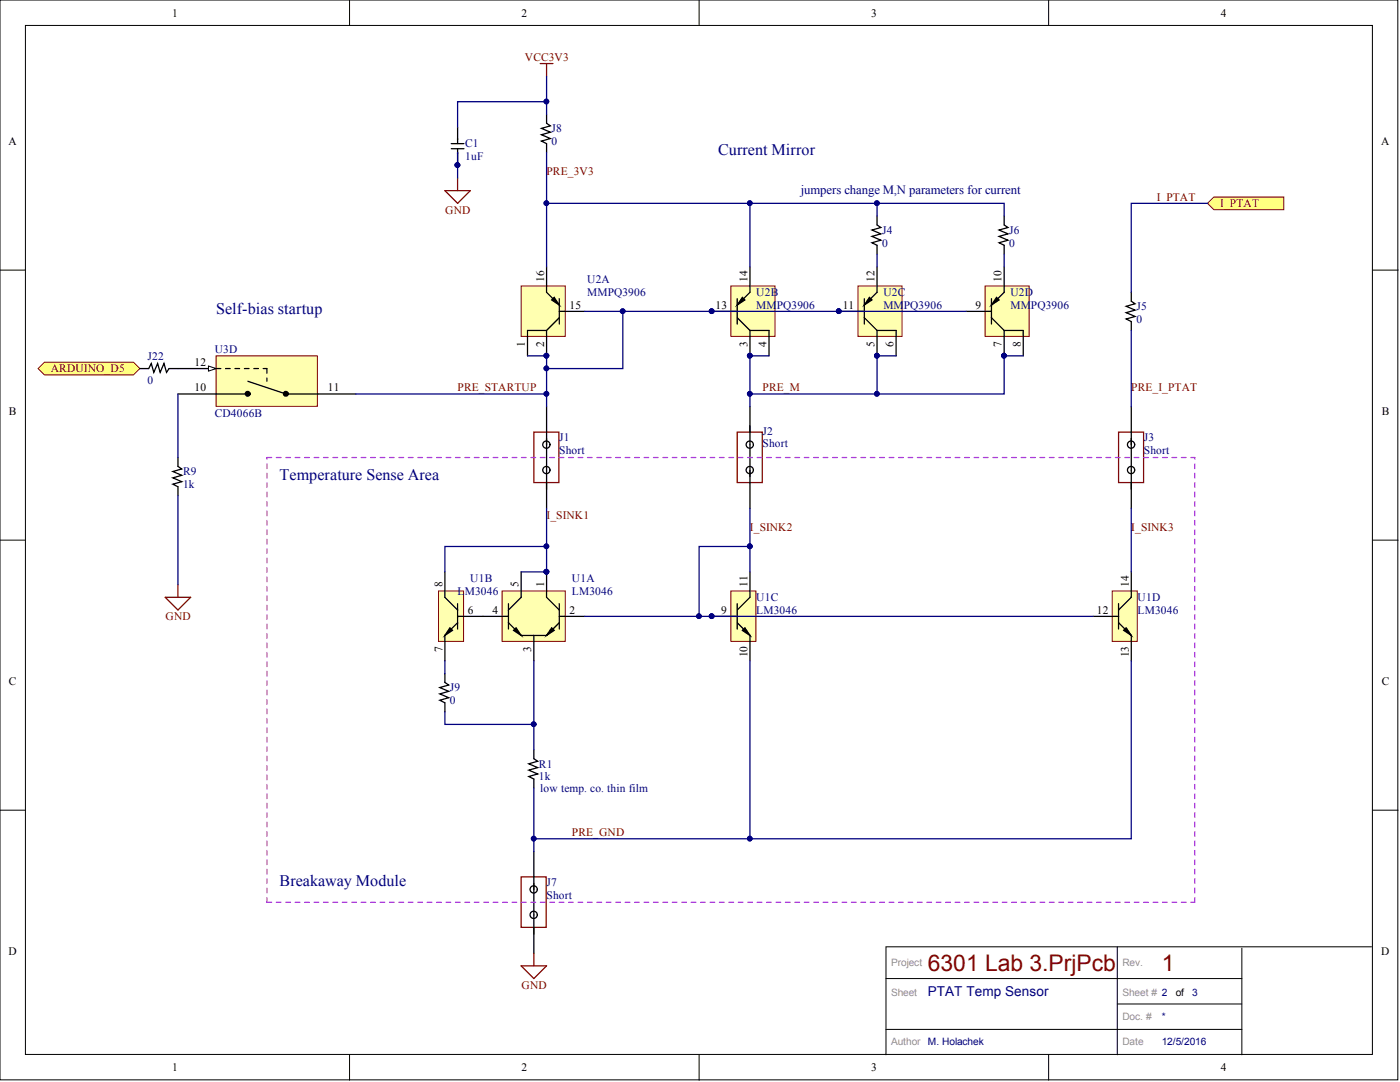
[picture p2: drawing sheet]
<svg xmlns="http://www.w3.org/2000/svg" width="279mm" height="216mm" viewBox="0 0 279 216" stroke-linecap="round" stroke-linejoin="round" font-family="sans-serif">
<defs><g id="words">
<g font-size="4.6" fill="#800000">
<text x="185.2" y="193.8">6301 Lab 3.PrjPcb</text>
<text x="231.9" y="193.8">1</text>
</g>
<g font-size="3.2" fill="#000080">
<text x="143.3" y="31">Current Mirror</text>
<text x="43.1" y="62.7">Self-bias startup</text>
<text x="55.8" y="95.7">Temperature Sense Area</text>
<text x="55.8" y="176.8">Breakaway Module</text>
</g>
<text font-size="2.7" fill="#000080" x="185.2" y="198.7">PTAT Temp Sensor</text>
<text font-size="2.5" fill="#000080" x="159.8" y="38.8">jumpers change M,N parameters for current</text>
<g font-size="2.3">
<text x="34.3" y="3.3">1</text>
<text x="104.1" y="3.3">2</text>
<text x="173.9" y="3.3">3</text>
<text x="243.6" y="3.3">4</text>
<text x="1.7" y="29">A</text>
<text x="275.7" y="29">A</text>
<text x="108.6" y="56.3" transform="rotate(-90 108.6 56.3)">16</text>
<text x="149.2" y="56.3" transform="rotate(-90 149.2 56.3)">14</text>
<text x="174.5" y="56.3" transform="rotate(-90 174.5 56.3)">12</text>
<text x="199.9" y="56.3" transform="rotate(-90 199.9 56.3)">10</text>
<text x="113.6" y="61.6">15</text>
<text x="142.8" y="61.6">13</text>
<text x="168.2" y="61.6">11</text>
<text x="194.7" y="61.6">9</text>
<text x="104.8" y="69.1" transform="rotate(-90 104.8 69.1)">1</text>
<text x="108.6" y="69.1" transform="rotate(-90 108.6 69.1)">2</text>
<text x="149.2" y="69.1" transform="rotate(-90 149.2 69.1)">3</text>
<text x="153" y="69.1" transform="rotate(-90 153 69.1)">4</text>
<text x="174.5" y="69.1" transform="rotate(-90 174.5 69.1)">5</text>
<text x="178.3" y="69.1" transform="rotate(-90 178.3 69.1)">6</text>
<text x="199.9" y="69.1" transform="rotate(-90 199.9 69.1)">7</text>
<text x="203.7" y="69.1" transform="rotate(-90 203.7 69.1)">8</text>
<text x="38.8" y="73">12</text>
<text x="1.8" y="82.8">B</text>
<text x="38.8" y="78.1">10</text>
<text x="65.4" y="78.1">11</text>
<text x="275.7" y="82.8">B</text>
<text x="88.3" y="117.2" transform="rotate(-90 88.3 117.2)">8</text>
<text x="103.5" y="117.2" transform="rotate(-90 103.5 117.2)">5</text>
<text x="108.6" y="117.2" transform="rotate(-90 108.6 117.2)">1</text>
<text x="149.2" y="117.2" transform="rotate(-90 149.2 117.2)">11</text>
<text x="225.3" y="117.2" transform="rotate(-90 225.3 117.2)">14</text>
<text x="93.4" y="122.5">6</text>
<text x="98.3" y="122.5">4</text>
<text x="113.6" y="122.5">2</text>
<text x="143.9" y="122.5">9</text>
<text x="218.9" y="122.5">12</text>
<text x="88.3" y="130" transform="rotate(-90 88.3 130)">7</text>
<text x="106" y="130" transform="rotate(-90 106 130)">3</text>
<text x="149.2" y="131.1" transform="rotate(-90 149.2 131.1)">10</text>
<text x="225.3" y="131.1" transform="rotate(-90 225.3 131.1)">13</text>
<text x="1.8" y="136.8">C</text>
<text x="275.7" y="136.8">C</text>
<text x="1.7" y="190.6">D</text>
<text x="275.7" y="190.6">D</text>
<text x="34.3" y="213.8">1</text>
<text x="104.1" y="213.8">2</text>
<text x="173.9" y="213.8">3</text>
<text x="243.6" y="213.8">4</text>
</g>
<g font-size="2.3" fill="#800000">
<text x="104.8" y="12.2">VCC3V3</text>
<text x="109.1" y="35">PRE_3V3</text>
<text x="230.8" y="40.1">I_PTAT</text>
<text x="243.5" y="41.3">I_PTAT</text>
<text x="88.9" y="42.6">GND</text>
<text x="10.1" y="74.3">ARDUINO_D5</text>
<text x="91.3" y="78.1">PRE_STARTUP</text>
<text x="152.2" y="78.1">PRE_M</text>
<text x="225.8" y="78.1">PRE_I_PTAT</text>
<text x="109.1" y="103.5">I_SINK1</text>
<text x="149.7" y="106">I_SINK2</text>
<text x="225.8" y="106">I_SINK3</text>
<text x="33.1" y="123.8">GND</text>
<text x="114.2" y="166.9">PRE_GND</text>
<text x="104.1" y="197.3">GND</text>
</g>
<g font-size="2.3" fill="#000080">
<text x="92.8" y="29.4">C1</text>
<text x="110.1" y="26.4">J8</text>
<text x="110.1" y="28.9">0</text>
<text x="92.8" y="32">1uF</text>
<text x="176" y="46.7">J4</text>
<text x="201.4" y="46.7">J6</text>
<text x="176" y="49.2">0</text>
<text x="201.4" y="49.2">0</text>
<text x="117.2" y="56.6">U2A</text>
<text x="117.2" y="59.1">MMPQ3906</text>
<text x="150.9" y="59.1">U2B</text>
<text x="176.3" y="59.1">U2C</text>
<text x="201.7" y="59.1">U2D</text>
<text x="150.9" y="61.6">MMPQ3906</text>
<text x="176.3" y="61.6">MMPQ3906</text>
<text x="201.7" y="61.6">MMPQ3906</text>
<text x="226.8" y="61.9">J5</text>
<text x="226.8" y="64.4">0</text>
<text x="29.4" y="71.8">J22</text>
<text x="42.9" y="70.5">U3D</text>
<text x="29.4" y="76.6">0</text>
<text x="42.9" y="83.2">CD4066B</text>
<text x="111.6" y="88">J1</text>
<text x="152.2" y="86.7">J2</text>
<text x="152.2" y="89.3">Short</text>
<text x="228.3" y="88">J3</text>
<text x="36.5" y="94.8">R9</text>
<text x="111.6" y="90.5">Short</text>
<text x="228.3" y="90.5">Short</text>
<text x="36.5" y="97.4">1k</text>
<text x="91.3" y="118.7">L</text>
<text x="92.8" y="118.7">M3046</text>
<text x="93.9" y="116.1">U1B</text>
<text x="114.2" y="116.1">U1A</text>
<text x="114.2" y="118.7">LM3046</text>
<text x="150.9" y="119.9">U1C</text>
<text x="227" y="119.9">U1D</text>
<text x="150.9" y="122.5">LM3046</text>
<text x="227" y="122.5">LM3046</text>
<text x="89.8" y="138">J9</text>
<text x="89.8" y="140.5">0</text>
<text x="107.6" y="153.2">R1</text>
<text x="107.6" y="155.7">1k</text>
<text x="107.8" y="158">low temp. co. thin film</text>
<text x="109.1" y="176.8">J7</text>
<text x="109.1" y="179.3">Short</text>
</g>
<g font-size="2" fill="#909090">
<text x="177.8" y="192.8">Project</text>
<text x="224" y="192.8">Rev.</text>
<text x="177.8" y="198.6">Sheet</text>
<text x="224" y="203.5">Doc. #</text>
<text x="224" y="198.6">Sheet # 2</text>
<text x="177.8" y="208.5">Author M. Holachek</text>
<text x="224" y="208.5">Date</text>
</g>
<g font-size="2" fill="#000080">
<text x="231.9" y="203.5">*</text>
<text x="237.9" y="198.6">3</text>
<text x="231.9" y="208.5">12/5/2016</text>
</g>
<text font-size="2" x="234.6" y="198.6">of</text>
</g></defs>
<g fill="#fff" stroke="#000" stroke-width=".2">
<path d="M0 0h279v215.5h-279z"/>
<path d="M5.1 5.1h268.8v205.3h-268.8z"/>
</g>
<g fill="none" stroke="#000" stroke-width=".2">
<path d="M69.8 0v5.1M139.5 0v5.1M209.3 0v5.1M0 53.9h5.1M274 53.9h5M0 107.8h5.1M274 107.8h5M0 161.7h5.1M274 161.7h5M176.8 195.3h71M223 188.9v21.6M247.8 189.2v21.3"/>
<path d="M273.7 188.9h-96.9v21.6M69.8 210.5v5M139.5 210.5v5M176.8 205.4h71M209.3 210.5v5M223 200.3h24.8"/>
</g>
<path d="M107.8 12.7h2.5M109.1 12.7v2.5" fill="none" stroke="#800000" stroke-width=".25"/>
<path d="M104 57.1h8.8v10h-8.8z" fill="#ffffb0" stroke="#800000" stroke-width=".2"/>
<path d="M109.1 53.3v5l2.5 2.6M110.1 59.9l.5-.6 1 1.6zM111.6 59.6v5.1M109.1 65.9v5.1M109.1 65.9h-3.8v5.1M111.6 63.4l-2.5 2.5M111.6 62.1h5.1" fill="none" stroke="#000" stroke-width=".25"/>
<circle cx="109" cy="71" r=".47" fill="#000080" stroke="#000080" stroke-width=".2"/>
<path d="M110.1 59.9l.5-.6 1 1.6z" fill="#000"/>
<path d="M145.9 57.1h8.8v10h-8.8z" fill="#ffffb0" stroke="#800000" stroke-width=".2"/>
<path d="M147.1 59.6v5.1M148.1 59.3l.6 .6-1.6 1zM149.7 53.3v5l-2.6 2.6M142.1 62.1h5M147.1 63.4l2.6 2.5M149.7 65.9v5.1M149.7 65.9h3.8v5.1" fill="none" stroke="#000" stroke-width=".25"/>
<g fill="#000080" stroke="#000080" stroke-width=".2">
<circle cx="142" cy="62.1" r=".47"/>
<circle cx="149.6" cy="71" r=".47"/>
</g>
<path d="M148.1 59.3l.6 .6-1.6 1z" fill="#000"/>
<path d="M171.2 57.1h8.8v10h-8.8z" fill="#ffffb0" stroke="#800000" stroke-width=".2"/>
<path d="M172.5 59.6v5.1M173.5 59.3l.5 .6-1.5 1zM175 53.3v5l-2.5 2.6M167.4 62.1h5.1M172.5 63.4l2.5 2.5M175 65.9v5.1M175 65.9h3.8v5.1" fill="none" stroke="#000" stroke-width=".25"/>
<g fill="#000080" stroke="#000080" stroke-width=".2">
<circle cx="175" cy="71" r=".47"/>
<circle cx="167.4" cy="62.1" r=".47"/>
</g>
<path d="M173.5 59.3l.5 .6-1.5 1z" fill="#000"/>
<path d="M196.6 57.1h8.8v10h-8.8z" fill="#ffffb0" stroke="#800000" stroke-width=".2"/>
<path d="M197.9 59.6v5.1M198.9 59.3l.5 .6-1.5 1zM200.4 53.3v5l-2.5 2.6M192.8 62.1h5.1M197.9 63.4l2.5 2.5M200.4 65.9v5.1M200.4 65.9h3.8v5.1" fill="none" stroke="#000" stroke-width=".25"/>
<circle cx="200.4" cy="71" r=".47" fill="#000080" stroke="#000080" stroke-width=".2"/>
<path d="M198.9 59.3l.5 .6-1.5 1z" fill="#000"/>
<path d="M100.2 117.9h12.6v10.1h-12.6z" fill="#ffffb0" stroke="#800000" stroke-width=".2"/>
<path d="M104 114.1v5.1l-2.5 2.5M109.1 114.1v5.1l2.5 2.5M96.4 123h5.1M101.5 124.3l2.5 2.5h5.1l2.5-2.5M101.5 120.5v5M102.5 125.8l.5-.5 1 1.5zM106.5 126.8v5.1M110.1 125.3l.5 .5-1.5 1zM111.6 120.5v5M111.6 123h5.1" fill="none" stroke="#000" stroke-width=".25"/>
<circle cx="109" cy="114.1" r=".47" fill="#000080" stroke="#000080" stroke-width=".2"/>
<path d="M102.5 125.8l.5-.5 1 1.5zM110.1 125.3l.5 .5-1.5 1z" fill="#000"/>
<path d="M87.5 117.9h5v10.1h-5z" fill="#ffffb0" stroke="#800000" stroke-width=".2"/>
<path d="M88.8 114.1v5.1l2.5 2.5M89.8 125.3l.5 .5-1.5 1zM91.3 124.3l-2.5 2.5v5.1M91.3 120.5v5M91.3 123h5.1" fill="none" stroke="#000" stroke-width=".25"/>
<path d="M89.8 125.3l.5 .5-1.5 1z" fill="#000"/>
<path d="M145.9 117.9h5v10.1h-5z" fill="#ffffb0" stroke="#800000" stroke-width=".2"/>
<path d="M149.7 114.1v5.1l-2.6 2.5M142.1 123h5M147.1 124.3l2.6 2.5v5.1M147.1 120.5v5M148.1 125.8l.6-.5 1 1.5z" fill="none" stroke="#000" stroke-width=".25"/>
<circle cx="142" cy="123" r=".47" fill="#000080" stroke="#000080" stroke-width=".2"/>
<path d="M148.1 125.8l.6-.5 1 1.5z" fill="#000"/>
<path d="M222 117.9h5v10.1h-5z" fill="#ffffb0" stroke="#800000" stroke-width=".2"/>
<path d="M225.8 114.1v5.1l-2.6 2.5M218.2 123h5M223.2 124.3l2.6 2.5v5.1M223.2 120.5v5M224.2 125.8l.6-.5 1 1.5zM106.5 149.6v1.8l.8 .5-1.8 .5 1.8 .8-1.8 .5 1.8 .7-1.8 .5 1 .5v1.8" fill="none" stroke="#000" stroke-width=".25"/>
<path d="M224.2 125.8l.6-.5 1 1.5z" fill="#000"/>
<path d="M104 192.7h5.1l-2.6 2.6zM106.5 190.2v2.5" fill="none" stroke="#800000" stroke-width=".25"/>
<path d="M241 40.6l1.3-1.3h13.9v2.5h-13.9z" fill-rule="evenodd" fill="#ffff80" stroke="#800000" stroke-width=".2"/>
<path d="M35.5 91.3v1.8l.8 .5-1.8 .5 1.8 .7-1.8 .6 1.8 .7-1.8 .5 1 .5v1.8" fill="none" stroke="#000" stroke-width=".25"/>
<path d="M43.1 71h20.2v10.1h-20.2z" fill="#ffffb0" stroke="#800000" stroke-width=".2"/>
<path d="M35.5 73.5h7.6" fill="none" stroke="#000" stroke-width=".25"/>
<path d="M41.6 73l1.5 .5-1.5 .6z" fill="#fff"/>
<path d="M41.6 73l1.5 .5-1.5 .6z" fill="none" stroke="#000" stroke-width=".2"/>
<g fill="none" stroke="#000" stroke-width=".25">
<path d="M35.5 78.6h14M49.5 76.1l7.6 2.5h13.9M109.1 81.2v20.2M149.7 81.2v20.2M225.8 81.2v20.2M106.5 169.9v20.3"/>
<circle cx="109" cy="93.8" r=".72"/>
<circle cx="109" cy="88.7" r=".72"/>
<circle cx="149.6" cy="88.7" r=".72"/>
<circle cx="149.6" cy="93.8" r=".72"/>
<circle cx="225.7" cy="88.7" r=".72"/>
<circle cx="225.7" cy="93.8" r=".72"/>
<circle cx="106.5" cy="177.5" r=".72"/>
<circle cx="106.5" cy="182.5" r=".72"/>
</g>
<g fill="none" stroke="#000" stroke-width=".76">
<circle cx="49.4" cy="78.6" r=".22"/>
<circle cx="57" cy="78.6" r=".22"/>
</g>
<path d="M43.1 73.5h10.2M53.3 73.5v2.6" fill="none" stroke="#000" stroke-width=".25" stroke-dasharray=".9 .9"/>
<path d="M106.5 86.2h5v10.1h-5zM147.1 86.2h5v10.1h-5zM223.2 86.2h5v10.1h-5zM33 119.2h5.1l-2.6 2.5zM35.5 116.7v2.5M104 175h5v10h-5z" fill="none" stroke="#800000" stroke-width=".25"/>
<path d="M7.6 73.5l1.3-1.2h17.7l1.3 1.2-1.3 1.3h-17.7z" fill-rule="evenodd" fill="#ffff80" stroke="#800000" stroke-width=".2"/>
<path d="M53.3 91.3h185.2M53.3 180h185.2M53.3 180v-88.7M238.5 180v-88.7" fill="none" stroke="#aa38da" stroke-width=".25" stroke-dasharray=".9 .9"/>
<path d="M90.1 28.7h2.5M90.1 29.7h2.5M91.3 25.4v3.3M91.3 29.7v3.3M109.1 22.8v1.8l.7 .5-1.7 .5 1.7 .8-1.7 .5 1.7 .7-1.7 .6 1 .5v1.7M175 43.1v1.8l.8 .5-1.8 .5 1.8 .8-1.8 .5 1.8 .7-1.8 .5 1 .5v1.8M200.4 43.1v1.8l.8 .5-1.8 .5 1.8 .8-1.8 .5 1.8 .7-1.8 .5 1 .5v1.8M225.8 58.3v1.8l.7 .5-1.7 .5 1.7 .8-1.7 .5 1.7 .7-1.7 .6 1 .5v1.7M27.9 73.5h1.8l.5-1 .5 1.8 .8-1.8 .5 1.8 .7-1.8 .5 1.8 .5-.8h1.8M88.8 134.4v1.8l.7 .5-1.7 .5 1.7 .8-1.7 .5 1.7 .7-1.7 .5 1 .5v1.8" fill="none" stroke="#000" stroke-width=".25"/>
<g fill="#000080" stroke="#000080" stroke-width=".2">
<circle cx="91.3" cy="32.9" r=".47"/>
<circle cx="106.5" cy="167.3" r=".47"/>
<circle cx="149.6" cy="167.3" r=".47"/>
<circle cx="167.4" cy="62.1" r=".47"/>
<circle cx="142" cy="62.1" r=".47"/>
<circle cx="124.3" cy="62.1" r=".47"/>
<circle cx="109" cy="71" r=".47"/>
<circle cx="109" cy="73.5" r=".47"/>
<circle cx="149.6" cy="40.5" r=".47"/>
<circle cx="175" cy="40.5" r=".47"/>
<circle cx="109" cy="40.5" r=".47"/>
<circle cx="175" cy="71" r=".47"/>
<circle cx="175" cy="78.6" r=".47"/>
<circle cx="149.6" cy="78.6" r=".47"/>
<circle cx="200.4" cy="71" r=".47"/>
<circle cx="109" cy="114.1" r=".47"/>
<circle cx="106.5" cy="144.5" r=".47"/>
<circle cx="142" cy="123" r=".47"/>
<circle cx="139.5" cy="123" r=".47"/>
<circle cx="109" cy="20.3" r=".47"/>
<circle cx="109" cy="109" r=".47"/>
<circle cx="149.6" cy="109" r=".47"/>
<circle cx="149.6" cy="71" r=".47"/>
<circle cx="109" cy="78.6" r=".47"/>
</g>
<path d="M88.8 38h5.1l-2.6 2.6zM91.3 35.5v2.5" fill="none" stroke="#800000" stroke-width=".25"/>
<g fill="none" stroke="#000080" stroke-width=".25">
<path d="M109.1 15.2v5.1h-17.8v5.1M91.3 30.4v5.1M109.1 30.4v22.9M109.1 20.3v2.5M109.1 40.6h91.3v2.5M149.7 40.6v12.7M175 40.6v2.5M175 50.7v2.6M200.4 50.7v2.6M241 40.6h-15.2v17.7M35.5 78.6v12.7M109.1 73.5v5.1h-38.1"/>
<path d="M109.1 78.6v2.6M116.7 62.1h76.1M124.3 62.1v11.4h-15.2v-2.5h-3.8M153.5 71h-3.8v10.2M178.8 71h-3.8v7.6h-25.3M204.2 71h-3.8v7.6h-25.4M225.8 65.9v15.3M35.5 98.9v17.8M88.8 114.1v-5.1h20.3v5.1h-5.1M109.1 101.4v7.6M149.7 109h-10.2v14h-22.8M149.7 101.4v12.7"/>
<path d="M225.8 101.4v12.7M88.8 131.9v2.5M106.5 131.9v12.6M139.5 123h78.7M149.7 131.9v35.5M225.8 131.9v35.5h-119.3v2.5M88.8 142v2.5h17.7v5.1M106.5 157.2v10.2"/>
</g>
<use href="#words"/>
</svg>
